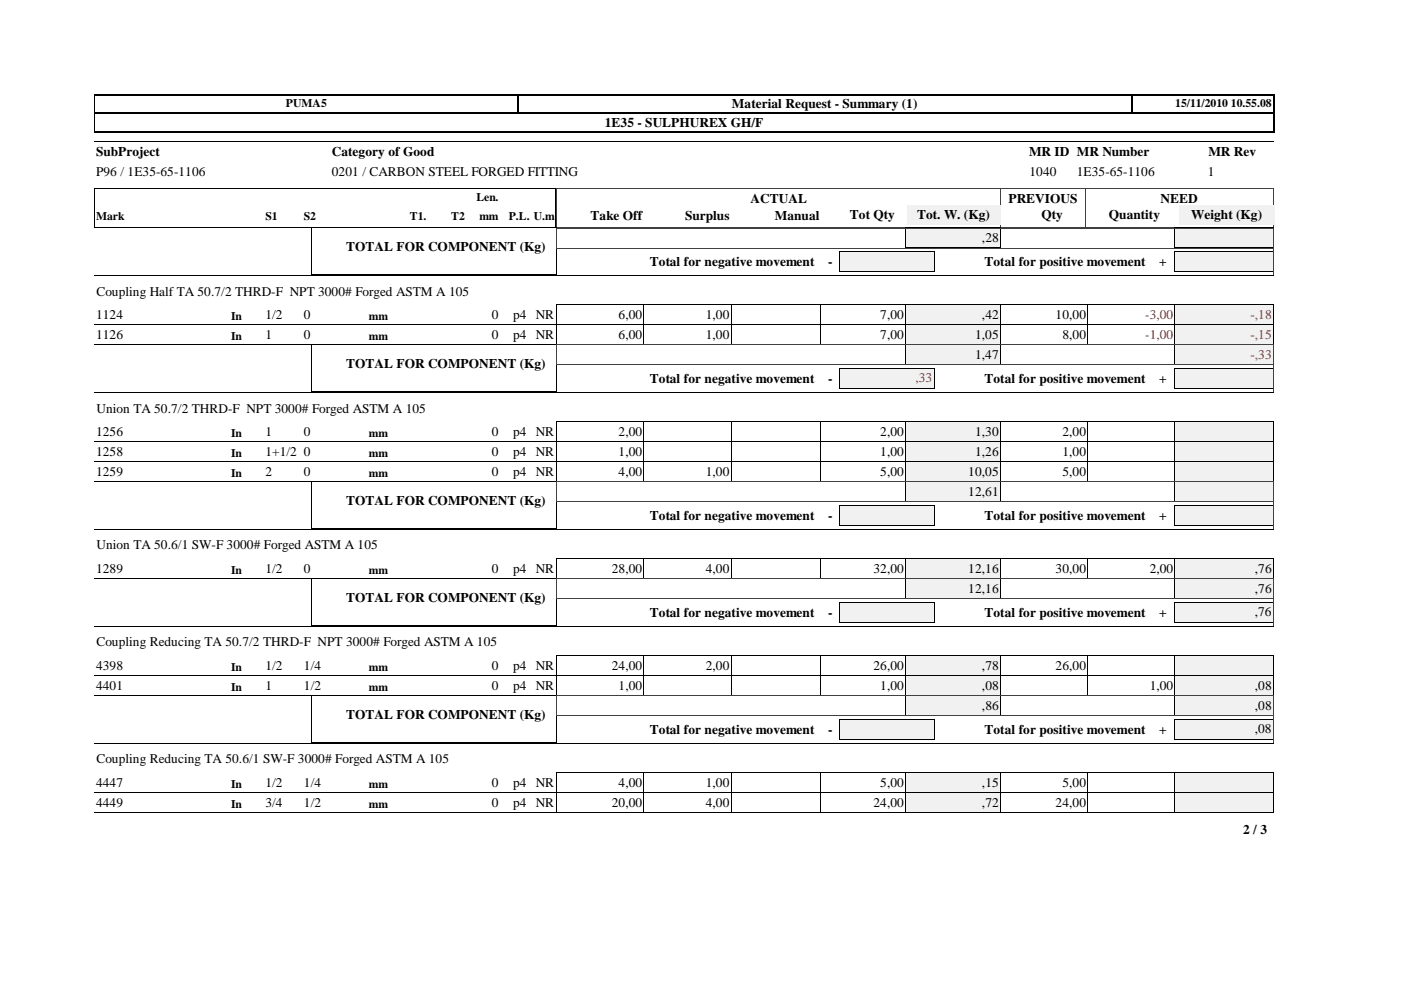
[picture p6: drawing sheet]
<svg xmlns="http://www.w3.org/2000/svg" width="297mm" height="210mm" viewBox="0 0 297 210" stroke-linecap="round" stroke-linejoin="round" font-family="sans-serif">
<defs><g id="words">
<g font-size="2.8">
<text x="155.2" y="22.9">Material Request - Summary (1)</text>
<text x="128.2" y="26.8">1E35 - SULPHUREX GH/F</text>
<text x="20.4" y="33.1">SubProject</text>
<text x="70.4" y="33">Category of Good</text>
<text x="218.2" y="33">MR ID MR Number</text>
<text x="256.2" y="33">MR Rev</text>
<text x="20.4" y="37.3">P96 / 1E35-65-1106</text>
<text x="70.4" y="37.2">0201 / CARBON STEEL FORGED FITTING</text>
<text x="218.3" y="37.2">1040</text>
<text x="228.3" y="37.2">1E35-65-1106</text>
<text x="256.1" y="37.2">1</text>
<text x="125.2" y="46.7">Take Off</text>
<text x="145.2" y="46.7">Surplus</text>
<text x="159.1" y="43">ACTUAL</text>
<text x="164.3" y="46.7">Manual</text>
<text x="180.2" y="46.4">Tot Qty</text>
<text x="194.4" y="46.4">Tot. W. (Kg)</text>
<text x="213.8" y="43">PREVIOUS</text>
<text x="220.8" y="46.4">Qty</text>
<text x="235.1" y="46.4">Quantity</text>
<text x="246.1" y="43">NEED</text>
<text x="252.6" y="46.4">Weight (Kg)</text>
<text x="73.4" y="53.3">TOTAL FOR COMPONENT (Kg)</text>
<text x="208.2" y="51.3">,28</text>
<text x="137.7" y="56.3">Total for negative movement</text>
<text x="175.6" y="56.3">-</text>
<text x="208.7" y="56.3">Total for positive movement</text>
<text x="245.7" y="56.3">+</text>
<text x="20.4" y="62.7">Coupling Half TA 50.7/2 THRD-F NPT 3000# Forged ASTM A 105</text>
<text x="20.4" y="67.6">1124</text>
<text x="20.4" y="71.8">1126</text>
<text x="56.3" y="67.6">1/2</text>
<text x="56.3" y="71.8">1</text>
<text x="64.4" y="67.6">0</text>
<text x="64.4" y="71.8">0</text>
<text x="104.3" y="67.6">0</text>
<text x="104.3" y="71.8">0</text>
<text x="108.8" y="67.6">p4 NR</text>
<text x="108.8" y="71.8">p4 NR</text>
<text x="131.1" y="67.6">6,00</text>
<text x="131.1" y="71.8">6,00</text>
<text x="149.6" y="67.6">1,00</text>
<text x="149.6" y="71.8">1,00</text>
<text x="186.6" y="67.6">7,00</text>
<text x="186.6" y="71.8">7,00</text>
<text x="206.8" y="71.8">1,05</text>
<text x="208.2" y="67.6">,42</text>
<text x="223.8" y="67.6">10,00</text>
<text x="225.3" y="71.8">8,00</text>
<text x="206.8" y="76">1,47</text>
<text x="73.4" y="78.1">TOTAL FOR COMPONENT (Kg)</text>
<text x="137.7" y="81.1">Total for negative movement</text>
<text x="175.6" y="81.1">-</text>
<text x="208.7" y="81.1">Total for positive movement</text>
<text x="245.7" y="81.1">+</text>
<text x="20.4" y="87.5">Union TA 50.7/2 THRD-F NPT 3000# Forged ASTM A 105</text>
<text x="20.4" y="92.4">1256</text>
<text x="56.3" y="92.4">1</text>
<text x="64.4" y="92.4">0</text>
<text x="104.3" y="92.4">0</text>
<text x="108.8" y="92.4">p4 NR</text>
<text x="131.1" y="92.4">2,00</text>
<text x="186.6" y="92.4">2,00</text>
<text x="206.8" y="92.4">1,30</text>
<text x="225.3" y="92.4">2,00</text>
<text x="20.4" y="96.6">1258</text>
<text x="20.4" y="100.8">1259</text>
<text x="56.3" y="96.6">1+1/2 0</text>
<text x="56.3" y="100.8">2</text>
<text x="64.4" y="100.8">0</text>
<text x="104.3" y="96.6">0</text>
<text x="104.3" y="100.8">0</text>
<text x="108.8" y="96.6">p4 NR</text>
<text x="108.8" y="100.8">p4 NR</text>
<text x="131.1" y="96.6">1,00</text>
<text x="131.1" y="100.8">4,00</text>
<text x="149.6" y="100.8">1,00</text>
<text x="186.6" y="96.6">1,00</text>
<text x="186.6" y="100.8">5,00</text>
<text x="205.3" y="100.8">10,05</text>
<text x="206.8" y="96.6">1,26</text>
<text x="225.3" y="96.6">1,00</text>
<text x="225.3" y="100.8">5,00</text>
<text x="73.4" y="107.1">TOTAL FOR COMPONENT (Kg)</text>
<text x="205.3" y="105.1">12,61</text>
<text x="137.7" y="110.2">Total for negative movement</text>
<text x="175.6" y="110.2">-</text>
<text x="208.7" y="110.2">Total for positive movement</text>
<text x="245.7" y="110.2">+</text>
<text x="20.4" y="116.5">Union TA 50.6/1 SW-F 3000# Forged ASTM A 105</text>
<text x="20.4" y="121.4">1289</text>
<text x="56.3" y="121.4">1/2</text>
<text x="64.4" y="121.4">0</text>
<text x="104.3" y="121.4">0</text>
<text x="108.8" y="121.4">p4 NR</text>
<text x="129.7" y="121.4">28,00</text>
<text x="149.6" y="121.4">4,00</text>
<text x="185.2" y="121.4">32,00</text>
<text x="205.3" y="121.4">12,16</text>
<text x="205.3" y="125.6">12,16</text>
<text x="223.8" y="121.4">30,00</text>
<text x="243.8" y="121.4">2,00</text>
<text x="266.1" y="121.4">,76</text>
<text x="266.1" y="125.6">,76</text>
<text x="73.4" y="127.7">TOTAL FOR COMPONENT (Kg)</text>
<text x="137.7" y="130.7">Total for negative movement</text>
<text x="175.6" y="130.7">-</text>
<text x="208.7" y="130.7">Total for positive movement</text>
<text x="245.7" y="130.7">+</text>
<text x="266" y="130.7">,76</text>
<text x="20.4" y="137">Coupling Reducing TA 50.7/2 THRD-F NPT 3000# Forged ASTM A 105</text>
<text x="20.4" y="142">4398</text>
<text x="56.3" y="142">1/2</text>
<text x="64.4" y="142">1/4</text>
<text x="104.3" y="142">0</text>
<text x="108.8" y="142">p4 NR</text>
<text x="129.7" y="142">24,00</text>
<text x="149.6" y="142">2,00</text>
<text x="185.2" y="142">26,00</text>
<text x="208.2" y="142">,78</text>
<text x="223.8" y="142">26,00</text>
<text x="20.4" y="146.2">4401</text>
<text x="56.3" y="146.2">1</text>
<text x="64.4" y="146.2">1/2</text>
<text x="104.3" y="146.2">0</text>
<text x="108.8" y="146.2">p4 NR</text>
<text x="131.1" y="146.2">1,00</text>
<text x="186.6" y="146.2">1,00</text>
<text x="208.2" y="146.2">,08</text>
<text x="243.8" y="146.2">1,00</text>
<text x="266.1" y="146.2">,08</text>
<text x="73.4" y="152.5">TOTAL FOR COMPONENT (Kg)</text>
<text x="137.7" y="155.5">Total for negative movement</text>
<text x="175.6" y="155.5">-</text>
<text x="208.2" y="150.5">,86</text>
<text x="208.7" y="155.5">Total for positive movement</text>
<text x="245.7" y="155.5">+</text>
<text x="266" y="155.5">,08</text>
<text x="266.1" y="150.5">,08</text>
<text x="20.4" y="161.8">Coupling Reducing TA 50.6/1 SW-F 3000# Forged ASTM A 105</text>
<text x="20.4" y="166.8">4447</text>
<text x="56.3" y="166.8">1/2</text>
<text x="64.4" y="166.8">1/4</text>
<text x="104.3" y="166.8">0</text>
<text x="108.8" y="166.8">p4 NR</text>
<text x="131.1" y="166.8">4,00</text>
<text x="149.6" y="166.8">1,00</text>
<text x="186.6" y="166.8">5,00</text>
<text x="208.2" y="166.8">,15</text>
<text x="225.3" y="166.8">5,00</text>
<text x="20.4" y="171">4449</text>
<text x="56.3" y="171">3/4</text>
<text x="64.4" y="171">1/2</text>
<text x="104.3" y="171">0</text>
<text x="108.8" y="171">p4 NR</text>
<text x="129.7" y="171">20,00</text>
<text x="149.6" y="171">4,00</text>
<text x="185.2" y="171">24,00</text>
<text x="208.2" y="171">,72</text>
<text x="223.8" y="171">24,00</text>
<text x="263.6" y="176.9">2 / 3</text>
</g>
<g font-size="2.8" fill="#f00">
<text x="242.8" y="67.6">-3,00</text>
<text x="242.8" y="71.8">-1,00</text>
<text x="265.1" y="67.6">-,18</text>
<text x="265.1" y="71.8">-,15</text>
<text x="265.1" y="76">-,33</text>
<text x="194.1" y="81.1">,33</text>
</g>
<g font-size="2.5">
<text x="60.6" y="22.6">PUMA5</text>
<text x="249.2" y="22.6">15/11/2010 10.55.08</text>
<text x="20.4" y="46.7">Mark</text>
<text x="56.3" y="46.7">S1</text>
<text x="64.4" y="46.7">S2</text>
<text x="86.9" y="46.7">T1.</text>
<text x="95.7" y="46.7">T2</text>
<text x="101" y="42.7">Len.</text>
<text x="101.6" y="46.7">mm</text>
<text x="107.9" y="46.7">P.L. U.m</text>
<text x="49" y="67.8">In</text>
<text x="78.2" y="67.8">mm</text>
<text x="49" y="72.1">In</text>
<text x="78.2" y="72.1">mm</text>
<text x="49" y="92.6">In</text>
<text x="78.2" y="92.6">mm</text>
<text x="49" y="96.9">In</text>
<text x="49" y="101.1">In</text>
<text x="78.2" y="96.9">mm</text>
<text x="78.2" y="101.1">mm</text>
<text x="49" y="121.7">In</text>
<text x="78.2" y="121.7">mm</text>
<text x="49" y="142.2">In</text>
<text x="78.2" y="142.2">mm</text>
<text x="49" y="146.5">In</text>
<text x="78.2" y="146.5">mm</text>
<text x="49" y="167">In</text>
<text x="78.2" y="167">mm</text>
<text x="49" y="171.3">In</text>
<text x="78.2" y="171.3">mm</text>
</g>
</g></defs>
<path d="M270.1 20v4.1M20 20.1h250.3M20 24h250.3M20 27.9h250.3" fill="none" stroke="#000" stroke-width=".25"/>
<path d="M239.9 20v4.1" fill="none" stroke="#000" stroke-width=".38"/>
<path d="M109.9 20v4.1" fill="none" stroke="#000" stroke-width=".34"/>
<path d="M20.1 20v8M20 30h250M20 39.9h97.9M20 39.9v8.3l97.9 .1v-8.4" fill="none" stroke="#000" stroke-width=".21"/>
<path d="M20 24h250.3M270.1 23.9v4.1" fill="none" stroke="#000" stroke-width=".3"/>
<path d="M118 39.9h152M118 39.9v8.3h152M212.1 39.9v8.4M212.2 39.9v8.4M230.1 39.9v8.4M270 39.9v8.4" fill="none" stroke="#404040" stroke-width=".21"/>
<path d="M99.6 43.9h6.4v3.8h-6.4z" fill="#fff"/>
<g fill="#f1f1f1">
<path d="M192.3 43.4h19.8v4.2h-19.8z"/>
<path d="M250 43.4h20.2v4.2h-20.2z"/>
<path d="M192.1 48.3h20v4.2h-20z"/>
</g>
<path d="M192 48.3h20.1M192 48.3v4.2h20.1v-4.2" fill="none" stroke="#000" stroke-width=".21"/>
<path d="M249.1 48.3h20.9v4.2h-20.9z" fill="#f1f1f1"/>
<path d="M249.1 48.3h20.9M249.1 52.5h20.9M249.1 48.3v4.2M270 48.3v4.2" fill="none" stroke="#000" stroke-width=".21"/>
<path d="M249.1 53.3h20.8v4.2h-20.8z" fill="#f1f1f1"/>
<path d="M249 53.3h21l-.1 4.2h-20.9z" fill="none" stroke="#000" stroke-width=".21"/>
<path d="M178 53.3h20v4.2h-20z" fill="#f1f1f1"/>
<g fill="none" stroke="#000" stroke-width=".21">
<path d="M20 58.4h250M66 48.3h52.1M66 48.3v9.9l52 .1v-10M177.9 53.3h20.2v4.2h-20.2zM20 68.8h172.1M136.5 64.6v4.2M155 64.6v4.2M174.1 64.6v4.2M192 64.6v4.2M192.1 64.6h-74.1v4.2M212.1 64.6h37v4.2M212.1 68.8h37"/>
<path d="M212.1 64.6v4.2M230.6 64.6v4.2"/>
</g>
<path d="M118 52.6v-4.2h152.1v4.2M118 52.6v5.8h152.1v-5.8h-152.1" fill="none" stroke="#404040" stroke-width=".21"/>
<path d="M192.1 64.6h20v4.2h-20z" fill="#f1f1f1"/>
<path d="M192 68.8h20.1M192 68.8v-4.2h20.1v4.2" fill="none" stroke="#000" stroke-width=".21"/>
<path d="M249.1 64.6h20.9v4.2h-20.9z" fill="#f1f1f1"/>
<g fill="none" stroke="#000" stroke-width=".21">
<path d="M20 73h172.1M136.5 68.8v4.3M155 68.8v4.3M174.1 68.8v4.3M192 68.8v4.3M192.1 68.8h-74.1v4.3M212.1 68.8h57.9M212.1 73h37M212.1 68.8v4.3M230.6 68.8v4.3M249.1 64.6h20.9M249.1 64.6v8.5"/>
<path d="M270 64.6v4.2"/>
</g>
<path d="M192.1 68.8h20v4.2h-20z" fill="#f1f1f1"/>
<path d="M192 73h20.1M192 73.1v-4.3h20.1v4.3" fill="none" stroke="#000" stroke-width=".21"/>
<path d="M249.1 68.8h20.9v4.2h-20.9z" fill="#f1f1f1"/>
<path d="M249.1 68.8h20.9M249.1 73h20.9M249.1 68.8v4.3M270 68.8v4.3" fill="none" stroke="#000" stroke-width=".21"/>
<path d="M192.1 73h20v4.3h-20z" fill="#f1f1f1"/>
<path d="M192 73h20.1v4.3h-20.1z" fill="none" stroke="#000" stroke-width=".21"/>
<path d="M249.1 73h20.9v4.3h-20.9z" fill="#f1f1f1"/>
<path d="M249.1 73h20.9M249.1 77.3h20.9M249.1 73v4.3M270 73v4.3" fill="none" stroke="#000" stroke-width=".21"/>
<path d="M249.1 78.1h20.8v4.2h-20.8z" fill="#f1f1f1"/>
<path d="M249 82.3h21M249.1 82.3l-.1-4.3h21l-.1 4.3" fill="none" stroke="#000" stroke-width=".21"/>
<path d="M178 78.1h20v4.2h-20z" fill="#f1f1f1"/>
<g fill="none" stroke="#000" stroke-width=".21">
<path d="M66 73h52.1l-.1 10h-52zM20 83.2h250M20 93.6h172.1M136.5 89.4v4.2M155 89.4v4.2M174.1 89.4v4.2M177.9 82.3h20.2M177.9 82.3v-4.3h20.2v4.3M192 89.4v4.2M192.1 89.4h-74.1v4.2M212.1 89.4h37v4.2M212.1 93.6h37"/>
<path d="M212.1 89.4v4.2M230.6 89.4v4.2"/>
</g>
<path d="M118 73.1h152.1M118 73.1v4.3h152.1M118 77.3v5.8M270.1 73.1v4.3M270.1 77.3v5.8M118 83.1h152.1" fill="none" stroke="#404040" stroke-width=".21"/>
<path d="M192.1 89.4h20v4.2h-20z" fill="#f1f1f1"/>
<path d="M192 93.6h20.1M192 93.6v-4.2h20.1v4.2" fill="none" stroke="#000" stroke-width=".21"/>
<path d="M249.1 89.4h20.9v4.2h-20.9z" fill="#f1f1f1"/>
<g fill="none" stroke="#000" stroke-width=".21">
<path d="M20 97.9h172.1M136.5 93.6v4.3M155 93.6v4.3M174.1 93.6v4.3M192 93.6v4.3M192.1 93.6h-74.1v4.3M212.1 93.6h57.9M212.1 97.9h37M212.1 93.6v4.3M230.6 93.6v4.3M249.1 89.4h20.9M249.1 89.4v8.5"/>
<path d="M270 89.4v4.2"/>
</g>
<path d="M192.1 93.6h20v4.2h-20z" fill="#f1f1f1"/>
<path d="M192 97.9h20.1M192 97.9v-4.3h20.1v4.3" fill="none" stroke="#000" stroke-width=".21"/>
<path d="M249.1 93.6h20.9v4.2h-20.9z" fill="#f1f1f1"/>
<path d="M136.5 97.8v4.3M155 97.8v4.3M174.1 97.8v4.3M192 97.8v4.3M192.1 97.9h-74.1v4.2M212.1 97.9h57.9M212.1 97.8v4.3M230.6 97.8v4.3M249.1 93.6h20.9M249.1 93.6v8.5h-37M270 93.6v4.3M20 102.1h172.1" fill="none" stroke="#000" stroke-width=".21"/>
<path d="M192.1 97.8h20v4.3h-20z" fill="#f1f1f1"/>
<path d="M192 97.9h20.1v4.2h-20.1z" fill="none" stroke="#000" stroke-width=".21"/>
<path d="M249.1 97.8h20.9v4.3h-20.9z" fill="#f1f1f1"/>
<path d="M249.1 97.9h20.9M249.1 97.8v4.3M270 97.8v4.3M249.1 102.1h20.9" fill="none" stroke="#000" stroke-width=".21"/>
<path d="M192.1 102.1h20v4.2h-20z" fill="#f1f1f1"/>
<path d="M192 102.1h20.1v4.2h-20.1z" fill="none" stroke="#000" stroke-width=".21"/>
<path d="M249.1 102.1h20.9v4.2h-20.9z" fill="#f1f1f1"/>
<path d="M249.1 102.1h20.9M249.1 106.3h20.9M249.1 102.1v4.2M270 102.1v4.2" fill="none" stroke="#000" stroke-width=".21"/>
<path d="M249.1 107.1h20.8v4.2h-20.8z" fill="#f1f1f1"/>
<path d="M249 111.3h21M249.1 111.3l-.1-4.2h21l-.1 4.2" fill="none" stroke="#000" stroke-width=".21"/>
<path d="M178 107.1h20v4.2h-20z" fill="#f1f1f1"/>
<g fill="none" stroke="#000" stroke-width=".21">
<path d="M20 112.2h250M66 102.1h52.1l-.1 10-52-.1zM136.5 118.4v4.3M155 118.4v4.3M174.1 118.4v4.3M177.9 111.3h20.2M177.9 111.3v-4.2h20.2v4.2M192 118.4v4.3M192.1 118.4h-74.1v4.3M212.1 118.4h37v4.3M212.1 118.4v4.3M230.6 118.4v4.3"/>
<path d="M20 122.7h172.1M212.1 122.7h37"/>
</g>
<path d="M118 102.2h152.1M118 102.2v4.2M118 106.4v5.8h152.1v-5.8h-152.1M270.1 102.2v4.2" fill="none" stroke="#404040" stroke-width=".21"/>
<path d="M192.1 118.4h20v4.2h-20z" fill="#f1f1f1"/>
<path d="M192 122.7h20.1M192 122.7v-4.3h20.1v4.3" fill="none" stroke="#000" stroke-width=".21"/>
<path d="M249.1 118.4h20.9v4.2h-20.9z" fill="#f1f1f1"/>
<path d="M249.1 118.4h20.9M249.1 118.4v4.3M270 118.4v4.3M249.1 122.7h20.9" fill="none" stroke="#000" stroke-width=".21"/>
<path d="M192.1 122.6h20v4.3h-20z" fill="#f1f1f1"/>
<path d="M192 122.7h20.1v4.2h-20.1z" fill="none" stroke="#000" stroke-width=".21"/>
<path d="M249.1 122.6h20.9v4.3h-20.9z" fill="#f1f1f1"/>
<path d="M249.1 122.7h20.9M249.1 126.9h20.9M249.1 122.6v4.3M270 122.6v4.3" fill="none" stroke="#000" stroke-width=".21"/>
<path d="M249.1 127.7h20.8v4.2h-20.8z" fill="#f1f1f1"/>
<path d="M249 131.9h21M249.1 131.9l-.1-4.2h21l-.1 4.2" fill="none" stroke="#000" stroke-width=".21"/>
<path d="M178 127.7h20v4.2h-20z" fill="#f1f1f1"/>
<g fill="none" stroke="#000" stroke-width=".21">
<path d="M20 132.7h250M66 122.7h52.1l-.1 9.9h-52zM136.5 139v4.3M155 139v4.3M174.1 139v4.3M177.9 131.9h20.2M177.9 131.9v-4.2h20.2v4.2M192 139v4.3M192.1 139h-74.1v4.3M212.1 139h37v4.3M212.1 139v4.3M230.6 139v4.3"/>
<path d="M20 143.2h172.1M212.1 143.2h37"/>
</g>
<path d="M118 122.7h152.1M118 122.7v4.3h152.1M118 132.7h152.1M118 127v5.8M270.1 122.7v4.3M270.1 127v5.8" fill="none" stroke="#404040" stroke-width=".21"/>
<path d="M192.1 139h20v4.2h-20z" fill="#f1f1f1"/>
<path d="M192 143.2h20.1M192 143.3v-4.3h20.1v4.3" fill="none" stroke="#000" stroke-width=".21"/>
<path d="M249.1 139h20.9v4.2h-20.9z" fill="#f1f1f1"/>
<g fill="none" stroke="#000" stroke-width=".21">
<path d="M249.1 139h20.9M249.1 139v8.5M270 139v4.3M20 147.5h172.1M136.5 143.2v4.3M155 143.2v4.3M174.1 143.2v4.3M192 143.2v4.3M192.1 143.2h-74.1v4.3M212.1 143.2h57.9M212.1 147.5h37M212.1 143.2v4.3"/>
<path d="M230.6 143.2v4.3"/>
</g>
<path d="M192.1 143.2h20v4.2h-20z" fill="#f1f1f1"/>
<path d="M192 147.5h20.1M192 147.5v-4.3h20.1v4.3" fill="none" stroke="#000" stroke-width=".21"/>
<path d="M249.1 143.2h20.9v4.2h-20.9z" fill="#f1f1f1"/>
<path d="M249.1 143.2h20.9M249.1 147.5h20.9M249.1 143.2v4.3M270 143.2v4.3" fill="none" stroke="#000" stroke-width=".21"/>
<path d="M192.1 147.4h20v4.3h-20z" fill="#f1f1f1"/>
<path d="M192 147.5h20.1v4.2h-20.1z" fill="none" stroke="#000" stroke-width=".21"/>
<path d="M249.1 147.4h20.9v4.3h-20.9z" fill="#f1f1f1"/>
<path d="M249.1 147.5h20.9M249.1 151.7h20.9M249.1 147.4v4.3M270 147.4v4.3" fill="none" stroke="#000" stroke-width=".21"/>
<path d="M249.1 152.5h20.8v4.2h-20.8z" fill="#f1f1f1"/>
<path d="M249 156.7h21M249.1 156.7l-.1-4.2h21l-.1 4.2" fill="none" stroke="#000" stroke-width=".21"/>
<path d="M178 152.5h20v4.2h-20z" fill="#f1f1f1"/>
<g fill="none" stroke="#000" stroke-width=".21">
<path d="M20 157.5h250M66 147.5h52.1l-.1 9.9h-52zM177.9 156.7h20.2M177.9 156.7v-4.2h20.2v4.2M20 168h172.1M136.5 163.8v4.3M155 163.8v4.3M174.1 163.8v4.3M192 163.8v4.3M192.1 163.8h-74.1v4.3M212.1 163.8h37v4.3M212.1 168h37"/>
<path d="M212.1 163.8v4.3M230.6 163.8v4.3"/>
</g>
<path d="M118 147.6h152.1M118 147.5v4.3h152.1M118 157.5h152.1M118 151.8v5.8M270.1 147.5v4.3M270.1 151.8v5.8" fill="none" stroke="#404040" stroke-width=".21"/>
<path d="M192.1 163.8h20v4.2h-20z" fill="#f1f1f1"/>
<path d="M192 168h20.1M192 168.1v-4.3h20.1v4.3" fill="none" stroke="#000" stroke-width=".21"/>
<path d="M249.1 163.8h20.9v4.2h-20.9z" fill="#f1f1f1"/>
<g fill="none" stroke="#000" stroke-width=".21">
<path d="M20 172.3h172.1M136.5 168v4.3M155 168v4.3M174.1 168v4.3M192 168v4.3M192.1 168h-74.1v4.3M212.1 168h57.9M212.1 172.3h37M212.1 168v4.3M230.6 168v4.3M249.1 163.8h20.9M249.1 163.8v8.5"/>
<path d="M270 163.8v4.3"/>
</g>
<path d="M192.1 168h20v4.3h-20z" fill="#f1f1f1"/>
<path d="M192 172.3h20.1M192 172.3v-4.3h20.1v4.3" fill="none" stroke="#000" stroke-width=".21"/>
<path d="M249.1 168h20.9v4.3h-20.9z" fill="#f1f1f1"/>
<path d="M249.1 168h20.9M249.1 172.3h20.9M249.1 168v4.3M270 168v4.3" fill="none" stroke="#000" stroke-width=".21"/>
<use href="#words"/>
</svg>
